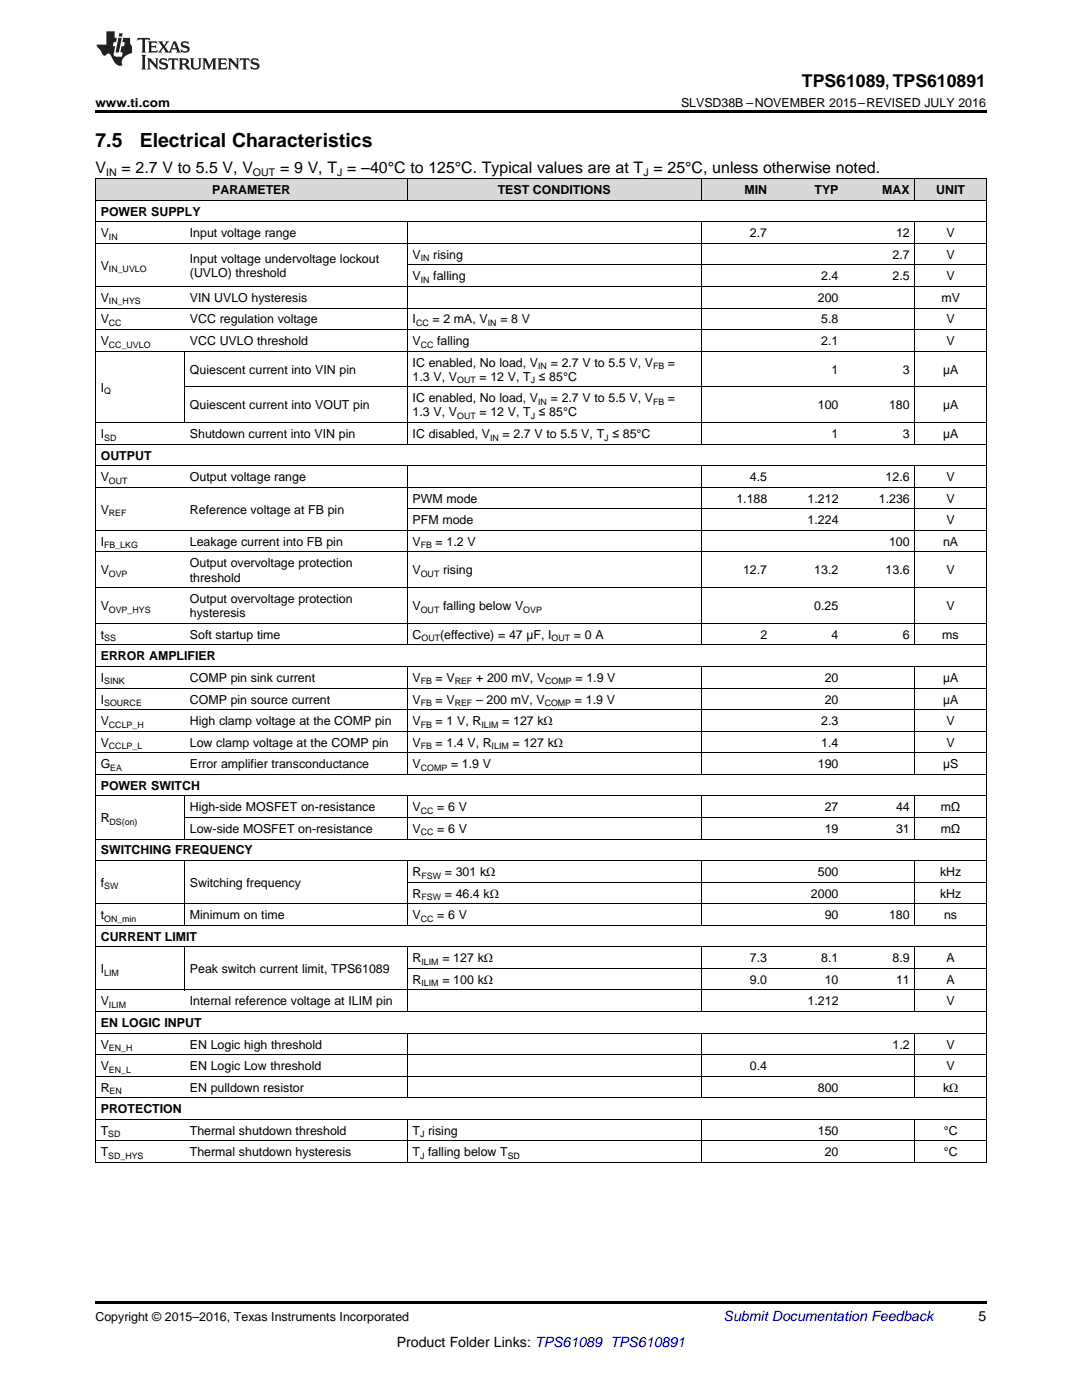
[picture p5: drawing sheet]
<svg xmlns="http://www.w3.org/2000/svg" width="216mm" height="279mm" viewBox="0 0 216 279" stroke-linecap="round" stroke-linejoin="round" font-family="sans-serif">
<defs><g id="words">
<g font-size="3.9">
<text x="19" y="29.3">7.5</text>
<text x="27.9" y="29.3">Electrical Characteristics</text>
</g>
<text font-size="3.5" x="160" y="17.3">TPS61089, TPS610891</text>
<g font-size="3.2">
<text x="19" y="34.4">V</text>
<text x="24.2" y="34.4">= 2.7 V to 5.5 V, V</text>
<text x="55.9" y="34.4">= 9 V, T = –40°C to 125°C. Typical values are at T = 25°C, unless otherwise noted.</text>
</g>
<text font-size="2.8" fill="#0000c8" x="144.4" y="263.6">Submit Documentation Feedback</text>
<g font-size="2.8">
<text x="195.3" y="263.6">5</text>
<text x="79.2" y="268.9">Product Folder Links: TPS61089 TPS610891</text>
</g>
<g font-size="2.5">
<text x="19" y="21.4">www.ti.com</text>
<text x="135.9" y="21.4">SLVSD38B –NOVEMBER 2015–REVISED JULY 2016</text>
<text x="42.3" y="38.7">PARAMETER</text>
<text x="99.3" y="38.7">TEST CONDITIONS</text>
<text x="148.6" y="38.7">MIN</text>
<text x="162.5" y="38.7">TYP</text>
<text x="176" y="38.7">MAX</text>
<text x="186.8" y="38.7">UNIT</text>
<text x="20.1" y="43">POWER SUPPLY</text>
<text x="20.1" y="47.3">V</text>
<text x="37.9" y="47.3">Input voltage range</text>
<text x="149.6" y="47.3">2.7</text>
<text x="178.8" y="47.3">12</text>
<text x="188.9" y="47.3">V</text>
<text x="20.1" y="53.8">V</text>
<text x="37.9" y="52.4">Input voltage undervoltage lockout</text>
<text x="82.3" y="51.6">V</text>
<text x="86.5" y="51.6">rising</text>
<text x="178.1" y="51.6">2.7</text>
<text x="188.9" y="51.6">V</text>
<text x="37.9" y="55.2">(UVLO) threshold</text>
<text x="82.3" y="56">V</text>
<text x="86.5" y="56">falling</text>
<text x="163.9" y="56">2.4</text>
<text x="178.1" y="56">2.5</text>
<text x="188.9" y="56">V</text>
<text x="20.1" y="60.3">V</text>
<text x="20.1" y="64.6">V</text>
<text x="37.9" y="60.3">VIN UVLO hysteresis</text>
<text x="37.9" y="64.6">VCC regulation voltage</text>
<text x="82.3" y="64.6">I</text>
<text x="86.3" y="64.6">= 2 mA, V</text>
<text x="99.8" y="64.6">= 8 V</text>
<text x="163.2" y="60.3">200</text>
<text x="163.9" y="64.6">5.8</text>
<text x="187.9" y="60.3">mV</text>
<text x="188.9" y="64.6">V</text>
<text x="20.1" y="68.9">V</text>
<text x="37.9" y="68.9">VCC UVLO threshold</text>
<text x="82.3" y="68.9">V</text>
<text x="87.2" y="68.9">falling</text>
<text x="163.9" y="68.9">2.1</text>
<text x="188.9" y="68.9">V</text>
<text x="37.9" y="74.6">Quiescent current into VIN pin</text>
<text x="82.3" y="73.2">IC enabled, No load, V</text>
<text x="82.3" y="76">1.3 V, V</text>
<text x="95.7" y="76">= 12 V, T ≤ 85°C</text>
<text x="109.9" y="73.2">= 2.7 V to 5.5 V, V</text>
<text x="133.3" y="73.2">=</text>
<text x="165.9" y="74.6">1</text>
<text x="180.2" y="74.6">3</text>
<text x="188.2" y="74.6">µA</text>
<text x="20.1" y="78.1">I</text>
<text x="37.9" y="81.7">Quiescent current into VOUT pin</text>
<text x="82.3" y="80.3">IC enabled, No load, V</text>
<text x="82.3" y="83.1">1.3 V, V</text>
<text x="95.7" y="83.1">= 12 V, T ≤ 85°C</text>
<text x="109.9" y="80.3">= 2.7 V to 5.5 V, V</text>
<text x="133.3" y="80.3">=</text>
<text x="163.2" y="81.7">100</text>
<text x="177.4" y="81.7">180</text>
<text x="188.2" y="81.7">µA</text>
<text x="20.1" y="87.4">I</text>
<text x="37.9" y="87.4">Shutdown current into VIN pin</text>
<text x="82.3" y="87.4">IC disabled, V</text>
<text x="100.3" y="87.4">= 2.7 V to 5.5 V, T ≤ 85°C</text>
<text x="165.9" y="87.4">1</text>
<text x="180.2" y="87.4">3</text>
<text x="188.2" y="87.4">µA</text>
<text x="20.1" y="91.7">OUTPUT</text>
<text x="20.1" y="96">V</text>
<text x="37.9" y="96">Output voltage range</text>
<text x="82.3" y="100.3">PWM mode</text>
<text x="146.9" y="100.3">1.188</text>
<text x="149.6" y="96">4.5</text>
<text x="161.1" y="100.3">1.212</text>
<text x="175.4" y="100.3">1.236</text>
<text x="176.7" y="96">12.6</text>
<text x="188.9" y="96">V</text>
<text x="188.9" y="100.3">V</text>
<text x="20.1" y="102.5">V</text>
<text x="37.9" y="102.5">Reference voltage at FB pin</text>
<text x="82.3" y="104.6">PFM mode</text>
<text x="161.1" y="104.6">1.224</text>
<text x="188.9" y="104.6">V</text>
<text x="20.1" y="108.9">I</text>
<text x="37.9" y="108.9">Leakage current into FB pin</text>
<text x="37.9" y="113.2">Output overvoltage protection</text>
<text x="82.3" y="108.9">V</text>
<text x="86.9" y="108.9">= 1.2 V</text>
<text x="177.4" y="108.9">100</text>
<text x="188.2" y="108.9">nA</text>
<text x="20.1" y="114.7">V</text>
<text x="37.9" y="116.1">threshold</text>
<text x="82.3" y="114.7">V</text>
<text x="88.4" y="114.7">rising</text>
<text x="148.3" y="114.7">12.7</text>
<text x="162.5" y="114.7">13.2</text>
<text x="176.7" y="114.7">13.6</text>
<text x="188.9" y="114.7">V</text>
<text x="20.1" y="121.8">V</text>
<text x="37.9" y="120.4">Output overvoltage protection</text>
<text x="37.9" y="123.2">hysteresis</text>
<text x="82.3" y="121.8">V</text>
<text x="88.4" y="121.8">falling below V</text>
<text x="162.5" y="121.8">0.25</text>
<text x="188.9" y="121.8">V</text>
<text x="20.1" y="127.5">t</text>
<text x="20.1" y="131.8">ERROR AMPLIFIER</text>
<text x="37.9" y="127.5">Soft startup time</text>
<text x="82.3" y="127.5">C</text>
<text x="87.8" y="127.5">(effective) = 47 µF, I</text>
<text x="114.5" y="127.5">= 0 A</text>
<text x="151.7" y="127.5">2</text>
<text x="165.9" y="127.5">4</text>
<text x="180.2" y="127.5">6</text>
<text x="188" y="127.5">ms</text>
<text x="20.1" y="136.1">I</text>
<text x="37.9" y="136.1">COMP pin sink current</text>
<text x="82.3" y="136.1">V</text>
<text x="86.9" y="136.1">= V</text>
<text x="95" y="136.1">+ 200 mV, V</text>
<text x="114.8" y="136.1">= 1.9 V</text>
<text x="164.6" y="136.1">20</text>
<text x="188.2" y="136.1">µA</text>
<text x="20.1" y="140.4">I</text>
<text x="37.9" y="140.4">COMP pin source current</text>
<text x="82.3" y="140.4">V</text>
<text x="86.9" y="140.4">= V</text>
<text x="95" y="140.4">– 200 mV, V</text>
<text x="114.7" y="140.4">= 1.9 V</text>
<text x="164.6" y="140.4">20</text>
<text x="188.2" y="140.4">µA</text>
<text x="20.1" y="144.7">V</text>
<text x="20.1" y="149">V</text>
<text x="37.9" y="144.7">High clamp voltage at the COMP pin</text>
<text x="37.9" y="149">Low clamp voltage at the COMP pin</text>
<text x="82.3" y="144.7">V</text>
<text x="82.3" y="149">V</text>
<text x="86.9" y="144.7">= 1 V, R</text>
<text x="86.9" y="149">= 1.4 V, R</text>
<text x="100.2" y="144.7">= 127 kΩ</text>
<text x="102.3" y="149">= 127 kΩ</text>
<text x="163.9" y="144.7">2.3</text>
<text x="163.9" y="149">1.4</text>
<text x="188.9" y="144.7">V</text>
<text x="188.9" y="149">V</text>
<text x="20.1" y="153.3">G</text>
<text x="37.9" y="153.3">Error amplifier transconductance</text>
<text x="82.3" y="153.3">V</text>
<text x="90" y="153.3">= 1.9 V</text>
<text x="163.2" y="153.3">190</text>
<text x="188.2" y="153.3">µS</text>
<text x="20.1" y="157.6">POWER SWITCH</text>
<text x="37.9" y="161.9">High-side MOSFET on-resistance</text>
<text x="82.3" y="161.9">V</text>
<text x="87.2" y="161.9">= 6 V</text>
<text x="164.6" y="161.9">27</text>
<text x="178.8" y="161.9">44</text>
<text x="187.7" y="161.9">mΩ</text>
<text x="20.1" y="164.1">R</text>
<text x="37.9" y="166.2">Low-side MOSFET on-resistance</text>
<text x="82.3" y="166.2">V</text>
<text x="87.2" y="166.2">= 6 V</text>
<text x="164.6" y="166.2">19</text>
<text x="178.8" y="166.2">31</text>
<text x="187.7" y="166.2">mΩ</text>
<text x="20.1" y="170.5">SWITCHING FREQUENCY</text>
<text x="20.1" y="177">f</text>
<text x="37.9" y="177">Switching frequency</text>
<text x="82.3" y="174.8">R</text>
<text x="82.3" y="179.1">R</text>
<text x="88.8" y="174.8">= 301 kΩ</text>
<text x="88.8" y="179.1">= 46.4 kΩ</text>
<text x="161.8" y="179.1">2000</text>
<text x="163.2" y="174.8">500</text>
<text x="187.6" y="174.8">kHz</text>
<text x="187.6" y="179.1">kHz</text>
<text x="20.1" y="183.4">t</text>
<text x="37.9" y="183.4">Minimum on time</text>
<text x="82.3" y="183.4">V</text>
<text x="87.2" y="183.4">= 6 V</text>
<text x="164.6" y="183.4">90</text>
<text x="177.4" y="183.4">180</text>
<text x="188.4" y="183.4">ns</text>
<text x="20.1" y="187.7">CURRENT LIMIT</text>
<text x="20.1" y="194.2">I</text>
<text x="37.9" y="194.2">Peak switch current limit, TPS61089</text>
<text x="82.3" y="192.1">R</text>
<text x="82.3" y="196.4">R</text>
<text x="88.3" y="192.1">= 127 kΩ</text>
<text x="88.3" y="196.4">= 100 kΩ</text>
<text x="149.6" y="192.1">7.3</text>
<text x="149.6" y="196.4">9.0</text>
<text x="163.9" y="192.1">8.1</text>
<text x="164.6" y="196.4">10</text>
<text x="178.1" y="192.1">8.9</text>
<text x="178.8" y="196.4">11</text>
<text x="188.9" y="192.1">A</text>
<text x="188.9" y="196.4">A</text>
<text x="20.1" y="200.7">V</text>
<text x="37.9" y="200.7">Internal reference voltage at ILIM pin</text>
<text x="161.1" y="200.7">1.212</text>
<text x="188.9" y="200.7">V</text>
<text x="20.1" y="205">EN LOGIC INPUT</text>
<text x="20.1" y="209.3">V</text>
<text x="37.9" y="209.3">EN Logic high threshold</text>
<text x="178.1" y="209.3">1.2</text>
<text x="188.9" y="209.3">V</text>
<text x="20.1" y="213.6">V</text>
<text x="37.9" y="213.6">EN Logic Low threshold</text>
<text x="149.6" y="213.6">0.4</text>
<text x="188.9" y="213.6">V</text>
<text x="20.1" y="217.9">R</text>
<text x="37.9" y="217.9">EN pulldown resistor</text>
<text x="163.2" y="217.9">800</text>
<text x="188.2" y="217.9">kΩ</text>
<text x="20.1" y="222.2">PROTECTION</text>
<text x="20.1" y="226.5">T</text>
<text x="37.9" y="226.5">Thermal shutdown threshold</text>
<text x="82.3" y="226.5">T rising</text>
<text x="163.2" y="226.5">150</text>
<text x="188.3" y="226.5">°C</text>
<text x="20.1" y="230.8">T</text>
<text x="37.9" y="230.8">Thermal shutdown hysteresis</text>
<text x="82.3" y="230.8">T falling below T</text>
<text x="164.6" y="230.8">20</text>
<text x="188.3" y="230.8">°C</text>
<text x="19" y="263.6">Copyright © 2015–2016, Texas Instruments Incorporated</text>
</g>
<g font-size="2.1">
<text x="21.2" y="35.1">IN</text>
<text x="50.5" y="35.1">OUT</text>
<text x="67.3" y="35.1">J</text>
<text x="128.4" y="35.1">J</text>
</g>
<g font-size="1.8">
<text x="21.7" y="47.8">IN</text>
<text x="84" y="52.1">IN</text>
<text x="21.7" y="54.3">IN_UVLO</text>
<text x="84" y="56.4">IN</text>
<text x="21.7" y="60.7">IN_HYS</text>
<text x="21.7" y="65.1">CC</text>
<text x="83" y="65.1">CC</text>
<text x="97.3" y="65.1">IN</text>
<text x="21.7" y="69.4">CC_UVLO</text>
<text x="84" y="69.4">CC</text>
<text x="91.2" y="76.5">OUT</text>
<text x="105.9" y="76.5">J</text>
<text x="107.4" y="73.7">IN</text>
<text x="130.3" y="73.7">FB</text>
<text x="20.8" y="78.6">Q</text>
<text x="91.2" y="83.6">OUT</text>
<text x="105.9" y="83.6">J</text>
<text x="107.4" y="80.8">IN</text>
<text x="130.3" y="80.8">FB</text>
<text x="20.8" y="87.9">SD</text>
<text x="97.8" y="87.9">IN</text>
<text x="120.6" y="87.9">J</text>
<text x="21.7" y="96.5">OUT</text>
<text x="21.7" y="103">REF</text>
<text x="20.8" y="109.4">FB_LKG</text>
<text x="84" y="109.4">FB</text>
<text x="21.7" y="115.1">OVP</text>
<text x="84" y="115.1">OUT</text>
<text x="21.7" y="122.3">OVP_HYS</text>
<text x="84" y="122.3">OUT</text>
<text x="104.4" y="122.3">OVP</text>
<text x="20.8" y="128">SS</text>
<text x="84.1" y="128">OUT</text>
<text x="110.1" y="128">OUT</text>
<text x="20.8" y="136.6">SINK</text>
<text x="84" y="136.6">FB</text>
<text x="90.7" y="136.6">REF</text>
<text x="108.8" y="136.6">COMP</text>
<text x="20.8" y="140.9">SOURCE</text>
<text x="84" y="140.9">FB</text>
<text x="90.7" y="140.9">REF</text>
<text x="108.7" y="140.9">COMP</text>
<text x="21.7" y="145.2">CCLP_H</text>
<text x="21.7" y="149.5">CCLP_L</text>
<text x="84" y="145.2">FB</text>
<text x="84" y="149.5">FB</text>
<text x="96.1" y="145.2">ILIM</text>
<text x="98.1" y="149.5">ILIM</text>
<text x="22" y="153.8">EA</text>
<text x="84" y="153.8">COMP</text>
<text x="21.9" y="164.6">DS(on)</text>
<text x="84" y="162.4">CC</text>
<text x="84" y="166.7">CC</text>
<text x="20.8" y="177.5">SW</text>
<text x="84.1" y="175.3">FSW</text>
<text x="84.1" y="179.6">FSW</text>
<text x="20.8" y="183.9">ON_min</text>
<text x="84" y="183.9">CC</text>
<text x="20.8" y="194.7">LIM</text>
<text x="84.1" y="192.5">ILIM</text>
<text x="84.1" y="196.8">ILIM</text>
<text x="21.7" y="201.2">ILIM</text>
<text x="21.7" y="209.8">EN_H</text>
<text x="21.7" y="214.1">EN_L</text>
<text x="21.9" y="218.4">EN</text>
<text x="21.6" y="227">SD</text>
<text x="83.8" y="227">J</text>
<text x="21.6" y="231.3">SD_HYS</text>
<text x="83.8" y="231.3">J</text>
<text x="101.3" y="231.3">SD</text>
</g>
</g></defs>
<g fill="#d8d8d8">
<path d="M19 35.7h17.8v4.3h-17.8z"/>
<path d="M36.8 35.7h44.5v4.3h-44.5z"/>
<path d="M81.3 35.7h58.6v4.3h-58.6z"/>
<path d="M139.9 35.7h14.3v4.3h-14.3z"/>
<path d="M154.2 35.7h14.2v4.3h-14.2z"/>
<path d="M168.4 35.7h14.2v4.3h-14.2z"/>
<path d="M182.6 35.7h14.2v4.3h-14.2z"/>
</g>
<path d="M19 22h177.8v.5h-177.8zM19 232l.2 .1zM81.2 232l.1 .1zM139.8 232l.1 .1zM182.5 232l.1 .1zM196.7 232l.1 .1zM19 259.7h177.8v.5h-177.8z" fill="#000"/>
<g fill="none" stroke="#000" stroke-width=".2">
<path d="M19 35.6l177.8 .1v196.4M19 40h177.8M19.1 35.7v196.4M81.2 35.7v4.3M139.9 35.7v4.3M182.5 35.7v4.3M19 57.2h177.8M19 48.6h177.8M19 44.3h177.8M81.2 44.3v44.4M81.3 52.9h115.5M139.9 44.3v44.4"/>
<path d="M182.5 44.3v44.4M19 70.1h177.8M19 65.8h177.8M19 61.5h177.8M36.8 70.1v14.3M36.8 77.2h160M19 97.2h177.8M19 92.9h177.8M19 88.6h177.8M19 84.3h177.8M81.2 93v35.8M139.9 93v35.8"/>
<path d="M182.5 93v35.8M19 117.3h177.8M19 110.2h177.8M19 105.9h177.8M81.3 101.5h115.5M19 137.3h177.8M19 133h177.8M19 128.7h177.8M19 124.4h177.8M81.2 133v21.6M139.9 133v21.6M182.5 133v21.6"/>
<path d="M19 158.8h177.8M19 154.5h177.8M19 150.2h177.8M19 145.9h177.8M19 141.6h177.8M36.8 158.9v8.6M81.2 158.9v8.6M139.9 158.9v8.6M182.5 158.9v8.6M19 171.7h177.8M19 167.4h177.8M36.8 171.8v12.9"/>
<path d="M36.8 163.1h160M81.2 171.8v12.9M81.3 176.1h115.5M139.9 171.8v12.9M182.5 171.8v12.9M19 197.6h177.8M19 189h177.8M19 184.7h177.8M19 180.4h177.8M36.8 189v8.6M81.2 189v12.9M81.3 193.3h115.5"/>
<path d="M139.9 189v12.9M182.5 189v12.9M19 219.1h177.8M19 214.8h177.8M19 210.5h177.8M19 206.2h177.8M19 201.9h177.8M81.2 206.2v12.9M139.9 206.2v12.9M182.5 206.2v12.9M19 232h177.8M19 227.7h177.8"/>
<path d="M19 223.4h177.8M81.2 223.4v8.7M139.9 223.4v8.7M182.5 223.4v8.7"/>
</g>
<g fill="#231f20">
<path d="M27.5 7.6l-.1 .5 .4-.2h.6v.1v2.1l-.2 .4h1l-.3-.4v-2.1l.1-.1h.5l.5 .2-.2-.5zM29.5 8.3l.2 .3v1.5l-.2 .4h1.8l.2-.6a1.04 1.04 0 0 1-1.3 .2v-.7h.6l.3 .2v-.6l-.3 .2h-.6v-.6l.8-.1 .4 .3-.2-.5zM31.5 8.3l.9 1.1-.9 1.1h.8l-.2-.2 .5-.7 .4 .7-.2 .2h1.5l-.1-.2 .1-.4h.9l.1 .4-.2 .2h1l-.3-.3-.7-1.9h-.5l-.9 2-.8-1 .9-1h-.8l.1 .3-.3 .5-.4-.6 .2-.2zM34.7 8.6l.4 1h-.7zM36.3 8.4a.63 .63 0 0 0-.2 .7 .63 .63 0 0 0 .6 .4l.6 .2 .1 .2a.75 .75 0 0 1-.7 .4 .75 .75 0 0 1-.6-.5l.1 .7 .1-.1a1.11 1.11 0 0 0 1.5-.6 1.13 1.13 0 0 0-1.2-.8l-.1-.4a1.04 1.04 0 0 1 1.2 .2l-.2-.5-.1 .1-.5-.2zM28.2 10.9l.2 .4v2.2l-.2 .4h1l-.3-.4v-2.2l.3-.4zM29.3 11.6l.3 .4v1.5l-.3 .4h.8l-.2-.4v-1.3l1.5 1.7v-1.9l.2-.4h-.7l.2 .4v.9l-1.1-1.3zM32 11.8a.62 .62 0 0 0-.2 .7 .62 .62 0 0 0 .6 .4l.6 .1 .1 .3a.76 .76 0 0 1-.7 .3 .76 .76 0 0 1-.6-.4l.1 .7 .1-.1a1.11 1.11 0 0 0 1.5-.6 1.13 1.13 0 0 0-1.2-.8l-.1-.4a1.04 1.04 0 0 1 1.2 .2l-.2-.6-.1 .1-.5-.1zM33.7 11.6l-.2 .6a.61 .61 0 0 1 .8-.3v1.6l-.2 .4h.9l-.2-.4v-1.6a.63 .63 0 0 1 .8 .3l-.2-.6zM35.6 11.6l.3 .4v1.5l-.3 .4h1l-.2-.2v-.8l.5 .2a.76 .76 0 0 0 1.2 .7l-1-1a.58 .58 0 0 0 .6-.5 .58 .58 0 0 0-.5-.6zM36.4 11.9h.1a.45 .45 0 0 1 .5 .1 .45 .45 0 0 1 .1 .5l-.7 .2zM37.9 11.6l.2 .2a2.17 2.17 0 0 0 .3 1.9 .99 .99 0 0 0 1.6-.6v-1.1l.2-.4h-.7l.2 .2a1.92 1.92 0 0 1-.2 1.8 .6 .6 0 0 1-.9-.5v-1.1l.2-.4zM40.4 11.6l.2 .4v1.5l-.2 .4h.7l-.2-.4v-1.4l.8 1.8 .8-1.8v1.4l-.2 .4h.9l-.2-.4v-1.5l.2-.4h-.8l-.6 1.5-.6-1.5zM43.4 11.6l.2 .4v1.5l-.2 .4h1.8l.2-.6a1.04 1.04 0 0 1-1.3 .1v-.6h.5l.4 .2v-.6l-.4 .2h-.5v-.7h.8l.3 .3-.1-.6zM45.5 11.6l.2 .4v1.5l-.2 .4h.7l-.2-.4v-1.3l1.5 1.7v-1.9l.2-.4h-.7l.2 .4v.9l-1.1-1.3zM47.9 11.6l-.1 .6a.61 .61 0 0 1 .8-.3v1.6l-.3 .4h1l-.3-.4 .1-1.6a.63 .63 0 0 1 .7 .3l-.1-.6zM50.2 11.8a.62 .62 0 0 0-.2 .7 .62 .62 0 0 0 .6 .4l.6 .1 .2 .3a.76 .76 0 0 1-.8 .3 .76 .76 0 0 1-.6-.4l.1 .7 .2-.1a1.11 1.11 0 0 0 1.5-.6 1.13 1.13 0 0 0-1.3-.8l-.1-.4a1.04 1.04 0 0 1 1.2 .2l-.1-.6-.2 .1-.5-.1z"/>
<path d="M21.2 6.3v2.6h-1.9l.1 .4 .7 .9a.91 .91 0 0 0 1 .8 .56 .56 0 0 1 .5-.3 .56 .56 0 0 1 .5 .3l.4 .8a1.53 1.53 0 0 0 1.9 1.2 1.54 1.54 0 0 1 1-2.1l.9-.3v-1.4a1.52 1.52 0 0 1-.3-1.6h-1.4l-.2 .8h.5l-.2 .8h-.4l-.2 1v.2l.4 .1-.2 .8a1.93 1.93 0 0 1-1.6-.3l.3-1.8h-.5l.2-.8h.4l.2-.8h-.4v-1.3zM23.6 7.6l-.6 2.9h.7l.6-2.9zM23.8 6.6l-.1 .7h.6l.2-.7z"/>
</g>
<use href="#words"/>
</svg>
